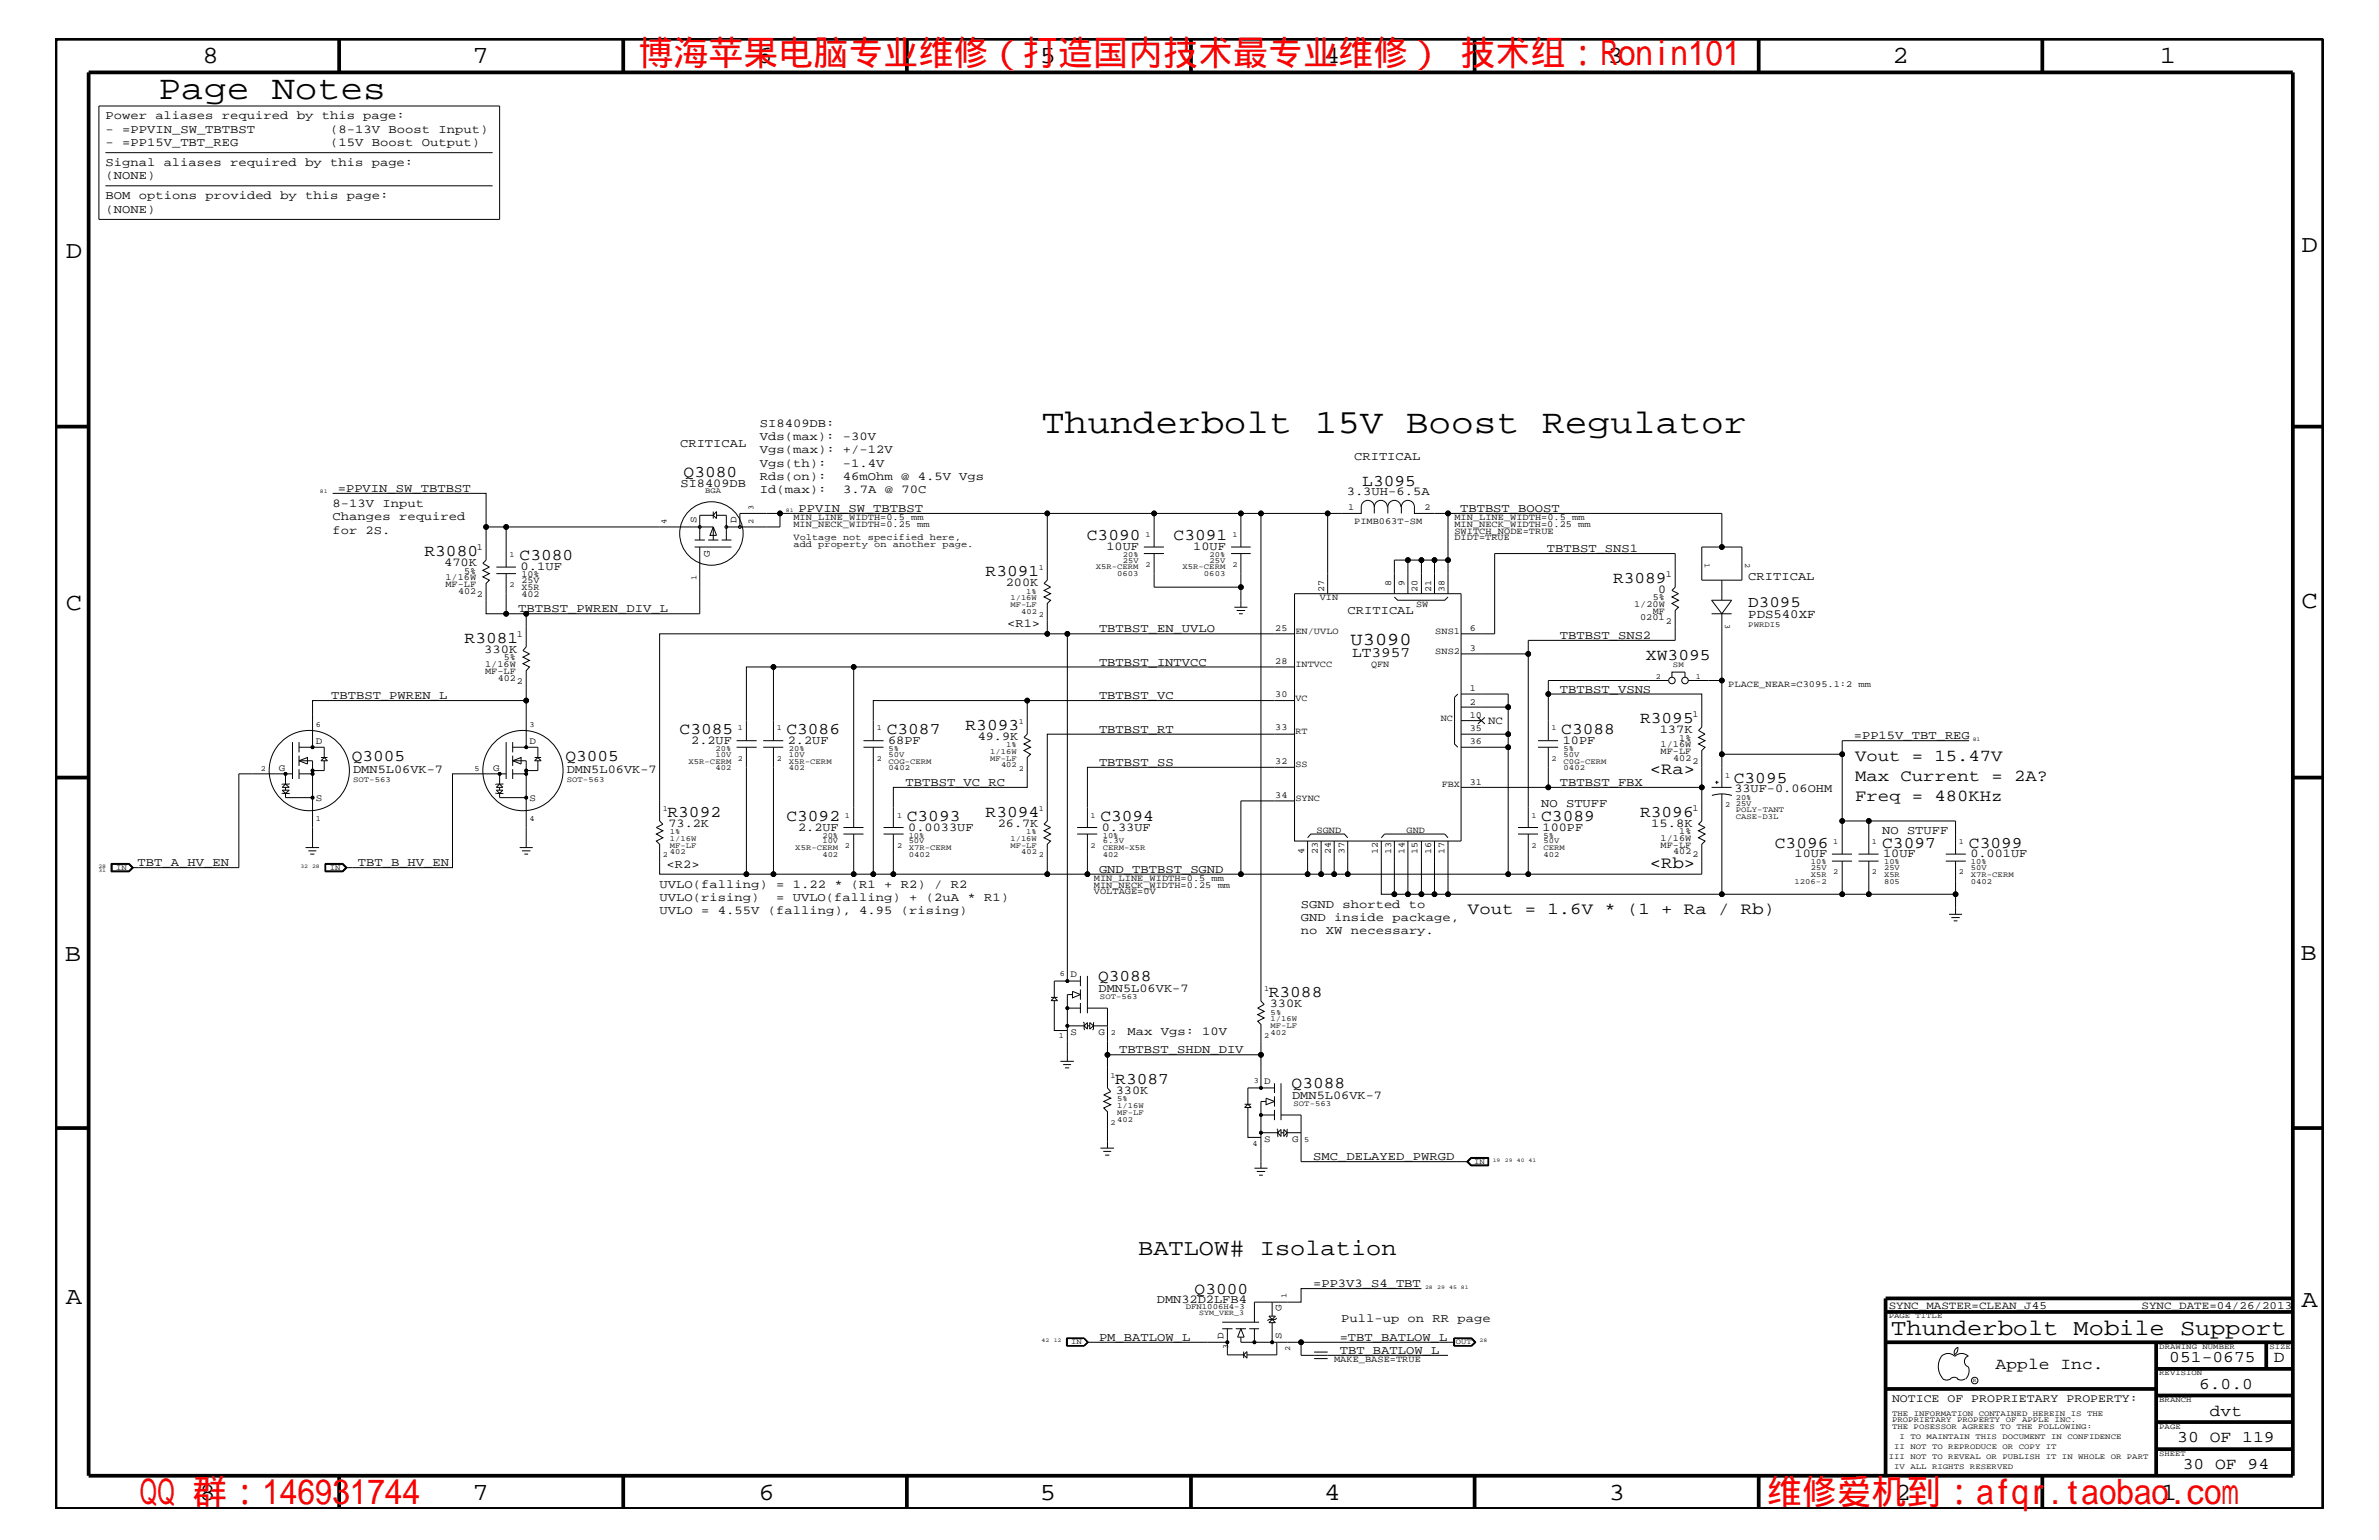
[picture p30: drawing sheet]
<svg xmlns="http://www.w3.org/2000/svg" width="432mm" height="279mm" viewBox="0 0 432 279" stroke-linecap="round" stroke-linejoin="round" font-family="sans-serif">
<defs><g id="words">
<g font-size="6.3" fill="#f00">
<text x="115.9" y="11.9">博海苹果电脑专业维修（打造国内技术最专业维修） 技术组：Ronin101</text>
<text x="25.4" y="272.9">QQ 群：146931744</text>
<text x="320.7" y="272.9">维修爱机到：afqr.taobao.com</text>
</g>
<g font-size="6.2">
<text x="28.8" y="18">Page Notes</text>
<text x="189.1" y="78.6">Thunderbolt 15V Boost Regulator</text>
</g>
<g font-size="4.5">
<text x="36.7" y="11.5">8</text>
<text x="85.8" y="11.5">7</text>
<text x="137.3" y="11.5">6</text>
<text x="188.7" y="11.5">5</text>
<text x="240.3" y="11.5">4</text>
<text x="291.8" y="11.5">3</text>
<text x="343.5" y="11.5">2</text>
<text x="392" y="11.5">1</text>
<text x="11.9" y="46.8">D</text>
<text x="417.7" y="45.7">D</text>
<text x="11.9" y="110.6">C</text>
<text x="417.7" y="110.3">C</text>
<text x="11.8" y="174.3">B</text>
<text x="417.6" y="174.2">B</text>
<text x="11.9" y="236.7">A</text>
<text x="417.7" y="237.1">A</text>
<text x="36.2" y="272.1">8</text>
<text x="85.8" y="272.1">7</text>
<text x="137.7" y="272.1">6</text>
<text x="188.7" y="272.1">5</text>
<text x="240.4" y="272.1">4</text>
<text x="292" y="272.1">3</text>
<text x="343.9" y="272.1">2</text>
<text x="392.2" y="272.1">1</text>
</g>
<g font-size="4.1">
<text x="206.6" y="227.7">BATLOW# Isolation</text>
<text x="343.3" y="242.3">Thunderbolt Mobile Support</text>
</g>
<text font-size="3.3" x="245.2" y="117">U3090</text>
<g font-size="3">
<text x="124.1" y="86.5">Q3080</text>
<text x="247.3" y="88.2">L3095</text>
<text x="77" y="101">R3080</text>
<text x="94.3" y="101.6">C3080</text>
<text x="197.3" y="98">C3090</text>
<text x="213" y="98">C3091</text>
<text x="178.9" y="104.6">R3091</text>
<text x="292.8" y="105.8">R3089</text>
<text x="84.3" y="116.7">R3081</text>
<text x="298.7" y="119.7">XW3095</text>
<text x="297.7" y="131.3">R3095</text>
<text x="123.4" y="133.2">C3085</text>
<text x="142.7" y="133.2">C3086</text>
<text x="161" y="133.2">C3087</text>
<text x="175.3" y="132.4">R3093</text>
<text x="283.4" y="133.2">C3088</text>
<text x="63.8" y="138">Q3005</text>
<text x="102.6" y="138">Q3005</text>
<text x="299.5" y="140.4">&lt;Ra&gt;</text>
<text x="314.7" y="142">C3095</text>
<text x="336.7" y="141.7">Max Current = 2A?</text>
<text x="336.7" y="138">Vout = 15.47V</text>
<text x="121.2" y="148.2">R3092</text>
<text x="142.7" y="149">C3092</text>
<text x="164.6" y="149">C3093</text>
<text x="178.9" y="148.2">R3094</text>
<text x="199.7" y="149">C3094</text>
<text x="279.7" y="149">C3089</text>
<text x="297.7" y="148.2">R3096</text>
<text x="336.7" y="145.3">Freq = 480KHz</text>
<text x="322.2" y="153.8">C3096</text>
<text x="341.6" y="153.8">C3097</text>
<text x="357.4" y="153.8">C3099</text>
<text x="299.5" y="157.4">&lt;Rb&gt;</text>
<text x="266.4" y="165.9">Vout = 1.6V * (1 + Ra / Rb)</text>
<text x="199.3" y="178">Q3088</text>
<text x="230.3" y="181">R3088</text>
<text x="202.4" y="196.7">R3087</text>
<text x="234.4" y="197.4">Q3088</text>
<text x="216.8" y="234.7">Q3000</text>
<text x="362.2" y="248.4">Apple Inc.</text>
<text x="393.7" y="247.1">051-0675</text>
<text x="399.2" y="252">6.0.0</text>
<text x="412.7" y="247.1">D</text>
<text x="401.1" y="256.8">dvt</text>
<text x="395.2" y="261.6">30 OF 119</text>
<text x="396.2" y="266.6">30 OF 94</text>
</g>
<text font-size="2.9" x="317.3" y="110.2">D3095</text>
<text font-size="2.6" x="245.4" y="119.2">LT3957</text>
<text font-size="2.3" x="317.3" y="112">PDS540XF</text>
<g font-size="2.2">
<text x="19.1" y="21.6">Power aliases required by this page:</text>
<text x="19.1" y="24.1">- =PPVIN_SW_TBTBST</text>
<text x="19.1" y="26.5">- =PP15V_TBT_REG</text>
<text x="59.9" y="26.5">(15V Boost Output)</text>
<text x="59.9" y="24.1">(8-13V Boost Input)</text>
<text x="19.1" y="32.5">(NONE)</text>
<text x="19.1" y="30.2">Signal aliases required by this page:</text>
<text x="19.1" y="38.6">(NONE)</text>
<text x="19.1" y="36.2">BOM options provided by this page:</text>
<text x="137.9" y="77.4">SI8409DB:</text>
<text x="123.4" y="81.1">CRITICAL</text>
<text x="137.9" y="79.9">Vds(max): -30V</text>
<text x="137.9" y="82.2">Vgs(max): +/-12V</text>
<text x="245.8" y="83.5">CRITICAL</text>
<text x="61.3" y="89.3">=PPVIN_SW_TBTBST</text>
<text x="123.5" y="88.3">SI8409DB</text>
<text x="137.9" y="84.7">Vgs(th):</text>
<text x="137.9" y="87.1">Rds(on):</text>
<text x="137.9" y="89.5">Id(max):</text>
<text x="153" y="84.7">-1.4V</text>
<text x="153" y="87.1">46mOhm @ 4.5V Vgs</text>
<text x="153" y="89.5">3.7A @ 70C</text>
<text x="244.4" y="89.9">3.3UH-6.5A</text>
<text x="60.4" y="92">8-13V Input</text>
<text x="60.4" y="94.3">Changes required</text>
<text x="144.9" y="92.9">PPVIN_SW_TBTBST</text>
<text x="265" y="92.9">TBTBST_BOOST</text>
<text x="60.4" y="96.8">for 2S.</text>
<text x="200.8" y="99.9">10UF</text>
<text x="216.6" y="99.9">10UF</text>
<text x="280.8" y="100.2">TBTBST_SNS1</text>
<text x="80.6" y="102.7">470K</text>
<text x="94.5" y="103.5">0.1UF</text>
<text x="182.5" y="106.4">200K</text>
<text x="301" y="107.6">0</text>
<text x="317.3" y="105.3">CRITICAL</text>
<text x="94.1" y="111.1">TBTBST_PWREN_DIV_L</text>
<text x="182.8" y="113.7">&lt;R1&gt;</text>
<text x="244.6" y="111.4">CRITICAL</text>
<text x="87.9" y="118.5">330K</text>
<text x="199.5" y="114.8">TBTBST_EN_UVLO</text>
<text x="283.1" y="115.9">TBTBST_SNS2</text>
<text x="199.5" y="120.8">TBTBST_INTVCC</text>
<text x="283.1" y="125.7">TBTBST_VSNS</text>
<text x="60.1" y="126.9">TBTBST_PWREN_L</text>
<text x="199.5" y="126.9">TBTBST_VC</text>
<text x="125.5" y="135">2.2UF</text>
<text x="143" y="135">2.2UF</text>
<text x="161.2" y="135">68PF</text>
<text x="177.5" y="134.2">49.9K</text>
<text x="199.5" y="133">TBTBST_RT</text>
<text x="283.6" y="135">10PF</text>
<text x="301.2" y="133">137K</text>
<text x="336.5" y="134.1">=PP15V_TBT_REG</text>
<text x="64.1" y="140.2">DMN5L06VK-7</text>
<text x="102.9" y="140.2">DMN5L06VK-7</text>
<text x="164.3" y="142.6">TBTBST_VC_RC</text>
<text x="199.5" y="139">TBTBST_SS</text>
<text x="283.1" y="142.6">TBTBST_FBX</text>
<text x="314.8" y="143.7">33UF-0.06OHM</text>
<text x="279.7" y="146.5">NO STUFF</text>
<text x="121.3" y="150.1">73.2K</text>
<text x="144.9" y="150.7">2.2UF</text>
<text x="164.8" y="150.7">0.0033UF</text>
<text x="181.1" y="150.1">26.7K</text>
<text x="200" y="150.7">0.33UF</text>
<text x="280" y="150.7">100PF</text>
<text x="299.7" y="150.1">15.8K</text>
<text x="325.7" y="155.6">10UF</text>
<text x="341.6" y="151.3">NO STUFF</text>
<text x="341.8" y="155.6">10UF</text>
<text x="357.6" y="155.6">0.001UF</text>
<text x="25" y="157.2">TBT_A_HV_EN</text>
<text x="64.9" y="157.2">TBT_B_HV_EN</text>
<text x="119.7" y="161.1">UVLO(falling) = 1.22 * (R1 + R2) / R2</text>
<text x="121" y="157.4">&lt;R2&gt;</text>
<text x="199.5" y="158.4">GND_TBTBST_SGND</text>
<text x="119.7" y="165.9">UVLO = 4.55V (falling), 4.95 (rising)</text>
<text x="119.7" y="163.5">UVLO(rising)</text>
<text x="140.9" y="163.5">= UVLO(falling) + (2uA * R1)</text>
<text x="236.1" y="167.1">GND inside package,</text>
<text x="236.1" y="164.7">SGND shorted to</text>
<text x="236.1" y="169.5">no XW necessary.</text>
<text x="199.4" y="179.9">DMN5L06VK-7</text>
<text x="230.5" y="182.7">330K</text>
<text x="203.1" y="191.1">TBTBST_SHDN_DIV</text>
<text x="204.6" y="187.7">Max Vgs: 10V</text>
<text x="202.5" y="198.5">330K</text>
<text x="234.5" y="199.3">DMN5L06VK-7</text>
<text x="238.3" y="210.5">SMC_DELAYED_PWRGD</text>
<text x="238.3" y="233.5">=PP3V3_S4_TBT</text>
<text x="210" y="236.3">DMN32D2LFB4</text>
<text x="243.4" y="239.9">Pull-up on RR page</text>
<text x="199.5" y="243.3">PM_BATLOW_L</text>
<text x="243.2" y="245.6">TBT_BATLOW_L</text>
<text x="243.2" y="243.3">=TBT_BATLOW_L</text>
</g>
<text font-size="2.1" x="343.4" y="254.4">NOTICE OF PROPRIETARY PROPERTY:</text>
<g font-size="2">
<text x="270.1" y="131.3">NC</text>
<text x="342.8" y="237.4">SYNC_MASTER=CLEAN_J45</text>
<text x="388.7" y="237.4">SYNC_DATE=04/26/2013</text>
</g>
<g font-size="1.8">
<text x="126.4" y="94.9" transform="rotate(-90 126.4 94.9)">S</text>
<text x="133.7" y="94.9" transform="rotate(-90 133.7 94.9)">D</text>
<text x="128.9" y="101" transform="rotate(-90 128.9 101)">G</text>
<text x="57.3" y="135">D</text>
<text x="96.1" y="135">D</text>
<text x="50.6" y="139.8">G</text>
<text x="89.5" y="139.8">G</text>
<text x="57.3" y="145.3">S</text>
<text x="96.1" y="145.3">S</text>
<text x="194.3" y="177.3">D</text>
<text x="194.3" y="187.8">S</text>
<text x="199.4" y="187.8">G</text>
<text x="229.4" y="196.7">D</text>
<text x="229.4" y="207.2">S</text>
<text x="234.5" y="207.2">G</text>
<text x="232.6" y="237.8" transform="rotate(-90 232.6 237.8)">G</text>
<text x="222.1" y="242.9" transform="rotate(-90 222.1 242.9)">D</text>
<text x="232.6" y="242.9" transform="rotate(-90 232.6 242.9)">S</text>
</g>
<g font-size="1.7">
<text x="144" y="95.6">MIN_NECK_WIDTH=0.25 mm</text>
<text x="144" y="94.3">MIN_LINE_WIDTH=0.5 mm</text>
<text x="244.7" y="92.6">1</text>
<text x="245.8" y="95.1">PIMB063T-SM</text>
<text x="258.6" y="92.6">2</text>
<text x="264" y="95.6">MIN_NECK_WIDTH=0.25 mm</text>
<text x="264" y="94.3">MIN_LINE_WIDTH=0.5 mm</text>
<text x="86.5" y="99.9">1</text>
<text x="144" y="99.3">add property on another page.</text>
<text x="144" y="98">Voltage not specified here,</text>
<text x="264" y="96.8">SWITCH_NODE=TRUE</text>
<text x="264" y="98">DIDT=TRUE</text>
<text x="80.9" y="106.5">MF-LF</text>
<text x="80.9" y="105.3">1/16W</text>
<text x="83.1" y="107.7">402</text>
<text x="84.2" y="104.1">5%</text>
<text x="94.7" y="107">X5R</text>
<text x="94.7" y="105.8">25V</text>
<text x="94.7" y="104.7">10%</text>
<text x="240.4" y="107.4" transform="rotate(-90 240.4 107.4)">27</text>
<text x="252.5" y="106.3" transform="rotate(-90 252.5 106.3)">8</text>
<text x="254.9" y="106.3" transform="rotate(-90 254.9 106.3)">9</text>
<text x="257.3" y="107.4" transform="rotate(-90 257.3 107.4)">20</text>
<text x="259.8" y="107.4" transform="rotate(-90 259.8 107.4)">21</text>
<text x="262.2" y="107.4" transform="rotate(-90 262.2 107.4)">38</text>
<text x="302.3" y="104.7">1</text>
<text x="86.5" y="108.3">2</text>
<text x="94.7" y="108.2">402</text>
<text x="239.6" y="108.9">VIN</text>
<text x="257" y="110.2">SW</text>
<text x="296.6" y="110.2">1/20W</text>
<text x="297.7" y="112.6">0201</text>
<text x="300" y="111.4">MF</text>
<text x="300" y="108.9">5%</text>
<text x="302.3" y="113.1">2</text>
<text x="91.4" y="119.8">5%</text>
<text x="93.8" y="115.6">1</text>
<text x="231.5" y="114.4">25</text>
<text x="235.1" y="115">EN/UVLO</text>
<text x="260.5" y="115">SNS1</text>
<text x="260.5" y="118.6">SNS2</text>
<text x="266.8" y="114.5">6</text>
<text x="266.8" y="118.1">3</text>
<text x="88.1" y="121">1/16W</text>
<text x="88.1" y="122.3">MF-LF</text>
<text x="90.3" y="123.5">402</text>
<text x="93.8" y="124.1">2</text>
<text x="231.5" y="120.4">28</text>
<text x="235.1" y="121">INTVCC</text>
<text x="248.9" y="121">QFN</text>
<text x="266.8" y="125.4">1</text>
<text x="313.7" y="124.7">PLACE_NEAR=C3095.1:2 mm</text>
<text x="231.5" y="126.5">30</text>
<text x="235.1" y="127.1">VC</text>
<text x="261.5" y="130.8">NC</text>
<text x="266.8" y="127.9">2</text>
<text x="266.8" y="130.2">10</text>
<text x="307.2" y="130.2">1</text>
<text x="231.5" y="132.5">33</text>
<text x="235.1" y="133.2">RT</text>
<text x="266.8" y="132.7">35</text>
<text x="266.8" y="135.1">36</text>
<text x="301.4" y="135.6">1/16W</text>
<text x="301.4" y="136.8">MF-LF</text>
<text x="304.8" y="134.4">1%</text>
<text x="231.5" y="138.6">32</text>
<text x="235.1" y="139.2">SS</text>
<text x="261.7" y="142.9">FBX</text>
<text x="266.8" y="142.4">31</text>
<text x="303.7" y="138">402</text>
<text x="307.2" y="138.6">2</text>
<text x="231.5" y="144.7">34</text>
<text x="235.1" y="145.3">SYNC</text>
<text x="307.2" y="147.1">1</text>
<text x="236.7" y="155" transform="rotate(-90 236.7 155)">4</text>
<text x="239" y="151.1">SGND</text>
<text x="239.2" y="155" transform="rotate(-90 239.2 155)">23</text>
<text x="241.6" y="155" transform="rotate(-90 241.6 155)">24</text>
<text x="244" y="155" transform="rotate(-90 244 155)">37</text>
<text x="250.1" y="155" transform="rotate(-90 250.1 155)">12</text>
<text x="252.5" y="155" transform="rotate(-90 252.5 155)">13</text>
<text x="254.9" y="155" transform="rotate(-90 254.9 155)">14</text>
<text x="255.3" y="151.1">GND</text>
<text x="257.3" y="155" transform="rotate(-90 257.3 155)">15</text>
<text x="259.8" y="155" transform="rotate(-90 259.8 155)">16</text>
<text x="262.2" y="155" transform="rotate(-90 262.2 155)">17</text>
<text x="301.4" y="152.6">1/16W</text>
<text x="301.4" y="153.8">MF-LF</text>
<text x="303.7" y="155">402</text>
<text x="304.8" y="151.3">1%</text>
<text x="307.2" y="155.6">2</text>
<text x="198.5" y="161.1">MIN_NECK_WIDTH=0.25 mm</text>
<text x="198.5" y="159.9">MIN_LINE_WIDTH=0.5 mm</text>
<text x="198.5" y="162.2">VOLTAGE=0V</text>
<text x="242.1" y="247.1">MAKE_BASE=TRUE</text>
</g>
<g font-size="1.4">
<text x="128" y="89.5">BGA</text>
<text x="121" y="95" transform="rotate(-90 121 95)">4</text>
<text x="136.7" y="95" transform="rotate(-90 136.7 95)">2</text>
<text x="136.7" y="92.6" transform="rotate(-90 136.7 92.6)">3</text>
<text x="92.5" y="101">1</text>
<text x="203.8" y="101">20%</text>
<text x="207.9" y="97.4">1</text>
<text x="219.5" y="101">20%</text>
<text x="223.7" y="97.4">1</text>
<text x="92.5" y="106.5">2</text>
<text x="126.4" y="105.3" transform="rotate(-90 126.4 105.3)">1</text>
<text x="186.3" y="107.7">1%</text>
<text x="188.6" y="103.5">1</text>
<text x="198.9" y="103.3">X5R-CERM</text>
<text x="202.8" y="104.6">0603</text>
<text x="203.8" y="102.1">25V</text>
<text x="207.9" y="102.9">2</text>
<text x="214.6" y="103.3">X5R-CERM</text>
<text x="218.5" y="104.6">0603</text>
<text x="219.5" y="102.1">25V</text>
<text x="223.7" y="102.9">2</text>
<text x="309.5" y="102.2" transform="rotate(90 309.5 102.2)">1</text>
<text x="316.7" y="102.2" transform="rotate(90 316.7 102.2)">2</text>
<text x="183.4" y="110.2">MF-LF</text>
<text x="183.4" y="108.9">1/16W</text>
<text x="185.3" y="111.4">402</text>
<text x="188.6" y="112">2</text>
<text x="313.1" y="113.1" transform="rotate(90 313.1 113.1)">3</text>
<text x="317.3" y="113.7">PWRDI5</text>
<text x="300.5" y="123.1">2</text>
<text x="303.7" y="121">SM</text>
<text x="307.8" y="123.1">1</text>
<text x="57.3" y="131.9">6</text>
<text x="96.1" y="131.9">3</text>
<text x="184.9" y="131.3">1</text>
<text x="129.9" y="136.2">20%</text>
<text x="129.9" y="137.3">10V</text>
<text x="133.9" y="132.5">1</text>
<text x="141" y="132.5">1</text>
<text x="143.2" y="137.3">10V</text>
<text x="143.2" y="136.2">20%</text>
<text x="159.2" y="132.5">1</text>
<text x="161.3" y="137.3">50V</text>
<text x="161.3" y="136.2">5%</text>
<text x="179.7" y="136.8">1/16W</text>
<text x="182.6" y="135.6">1%</text>
<text x="281.6" y="132.5">1</text>
<text x="283.8" y="137.3">50V</text>
<text x="283.8" y="136.2">5%</text>
<text x="47.3" y="139.8">2</text>
<text x="64.1" y="141.9">SOT-563</text>
<text x="86.1" y="139.8">5</text>
<text x="102.9" y="141.9">SOT-563</text>
<text x="125" y="138.5">X5R-CERM</text>
<text x="129.9" y="139.7">402</text>
<text x="133.9" y="138">2</text>
<text x="141" y="138">2</text>
<text x="143.2" y="138.5">X5R-CERM</text>
<text x="143.2" y="139.7">402</text>
<text x="159.2" y="138">2</text>
<text x="161.3" y="139.7">0402</text>
<text x="161.3" y="138.5">COG-CERM</text>
<text x="179.7" y="138">MF-LF</text>
<text x="181.7" y="139.2">402</text>
<text x="184.9" y="139.8">2</text>
<text x="281.6" y="138">2</text>
<text x="283.8" y="139.7">0402</text>
<text x="283.8" y="138.5">C0G-CERM</text>
<text x="313.1" y="141.1">1</text>
<text x="57.3" y="149">1</text>
<text x="96.1" y="149">4</text>
<text x="120.3" y="147.1">1</text>
<text x="153.3" y="148.4">1</text>
<text x="162.8" y="148.4">1</text>
<text x="188.6" y="147.1">1</text>
<text x="198" y="148.4">1</text>
<text x="278" y="148.4">1</text>
<text x="313.1" y="146.5">2</text>
<text x="315" y="148.5">CASE-D3L</text>
<text x="315" y="145.1">20%</text>
<text x="315" y="147.3">POLY-TANT</text>
<text x="315" y="146.2">25V</text>
<text x="120.3" y="155.6">2</text>
<text x="121.6" y="155">402</text>
<text x="121.6" y="151.3">1%</text>
<text x="121.6" y="153.8">MF-LF</text>
<text x="121.6" y="152.6">1/16W</text>
<text x="144.4" y="154.3">X5R-CERM</text>
<text x="149.3" y="152">20%</text>
<text x="149.3" y="153">10V</text>
<text x="149.3" y="155.5">402</text>
<text x="153.3" y="153.8">2</text>
<text x="162.8" y="153.8">2</text>
<text x="164.9" y="155.5">0402</text>
<text x="164.9" y="154.3">X7R-CERM</text>
<text x="164.9" y="152">10%</text>
<text x="164.9" y="153">50V</text>
<text x="183.4" y="152.6">1/16W</text>
<text x="183.4" y="153.8">MF-LF</text>
<text x="185.3" y="155">402</text>
<text x="186.3" y="151.3">1%</text>
<text x="188.6" y="155.6">2</text>
<text x="198" y="153.8">2</text>
<text x="200.2" y="153">6.3V</text>
<text x="200.2" y="154.3">CERM-X5R</text>
<text x="200.2" y="152">10%</text>
<text x="200.2" y="155.5">402</text>
<text x="278" y="153.8">2</text>
<text x="280.2" y="154.3">CERM</text>
<text x="280.2" y="153">50V</text>
<text x="280.2" y="155.5">402</text>
<text x="280.2" y="152">5%</text>
<text x="332.7" y="153.2">1</text>
<text x="339.8" y="153.2">1</text>
<text x="355.5" y="153.2">1</text>
<text x="21.1" y="157.8">IN</text>
<text x="59.9" y="157.8">IN</text>
<text x="325.7" y="160.3">1206-2</text>
<text x="328.7" y="159.1">X5R</text>
<text x="328.7" y="156.8">10%</text>
<text x="328.7" y="157.9">25V</text>
<text x="332.7" y="158.6">2</text>
<text x="339.8" y="158.6">2</text>
<text x="342" y="157.9">25V</text>
<text x="342" y="159.1">X5R</text>
<text x="342" y="156.8">10%</text>
<text x="342" y="160.3">805</text>
<text x="355.5" y="158.6">2</text>
<text x="357.7" y="159.1">X7R-CERM</text>
<text x="357.7" y="156.8">10%</text>
<text x="357.7" y="157.9">50V</text>
<text x="357.7" y="160.3">0402</text>
<text x="192.4" y="177.2">6</text>
<text x="229.4" y="179.9">1</text>
<text x="199.6" y="181.3">SOT-563</text>
<text x="230.6" y="185.3">1/16W</text>
<text x="230.6" y="184.1">5%</text>
<text x="192.2" y="188.4">1</text>
<text x="201.6" y="187.7">2</text>
<text x="229.4" y="188.3">2</text>
<text x="230.6" y="186.5">MF-LF</text>
<text x="230.6" y="187.7">402</text>
<text x="201.6" y="195.6">1</text>
<text x="227.6" y="196.5">3</text>
<text x="202.8" y="203.5">402</text>
<text x="202.8" y="199.8">5%</text>
<text x="202.8" y="201">1/16W</text>
<text x="202.8" y="202.3">MF-LF</text>
<text x="234.8" y="200.7">SOT-563</text>
<text x="201.6" y="204.1">2</text>
<text x="227.3" y="207.9">4</text>
<text x="236.7" y="207.1">5</text>
<text x="267.5" y="211.1">IN</text>
<text x="215.2" y="237.4">DFN1006H4-3</text>
<text x="217.7" y="238.6">SYM_VER_3</text>
<text x="233.5" y="235.6" transform="rotate(-90 233.5 235.6)">1</text>
<text x="342.8" y="239.2">PAGE TITLE</text>
<text x="194.4" y="243.9">IN</text>
<text x="222.9" y="244.8" transform="rotate(-90 222.9 244.8)">3</text>
<text x="234.2" y="245.1" transform="rotate(-90 234.2 245.1)">2</text>
<text x="264.2" y="243.9">OUT</text>
<text x="391.9" y="244.7">DRAWING NUMBER</text>
<text x="411.9" y="244.7">SIZE</text>
<text x="391.9" y="249.5">REVISION</text>
<text x="343.4" y="256.8">THE INFORMATION CONTAINED HEREIN IS THE</text>
<text x="391.9" y="254.4">BRANCH</text>
<text x="343.4" y="258">PROPRIETARY PROPERTY OF APPLE INC.</text>
<text x="343.4" y="259.3">THE POSESSOR AGREES TO THE FOLLOWING:</text>
<text x="343.8" y="262.9">II NOT TO REPRODUCE OR COPY IT</text>
<text x="344.8" y="261.1">I TO MAINTAIN THIS DOCUMENT IN CONFIDENCE</text>
<text x="391.9" y="259.3">PAGE</text>
<text x="342.8" y="264.7">III NOT TO REVEAL OR PUBLISH IT IN WHOLE OR PART</text>
<text x="343.8" y="266.6">IV ALL RIGHTS RESERVED</text>
<text x="391.9" y="264.1">SHEET</text>
</g>
<g font-size="1">
<text x="58.1" y="89.5">81</text>
<text x="142.7" y="92.9">81</text>
<text x="358.1" y="134.4">81</text>
<text x="17.9" y="157.4">28</text>
<text x="17.9" y="158.3">31</text>
<text x="54.5" y="157.4">32 28</text>
<text x="270.9" y="210.8">19</text>
<text x="273.1" y="210.8">29</text>
<text x="275.3" y="210.8">40 41</text>
<text x="258.7" y="233.8">28</text>
<text x="260.9" y="233.8">29</text>
<text x="263.1" y="233.8">45 81</text>
<text x="189.1" y="243.5">42</text>
<text x="191.3" y="243.5">12</text>
<text x="268.6" y="243.5">28</text>
<text x="358.1" y="250.7">R</text>
</g>
</g></defs>
<g fill="none" stroke="#000" stroke-width=".18">
<path d="M18 19.2h72.7v20.6h-72.7zM19.1 27.7h70.3M19.1 33.7h70.3M60.4 89.5h27.8v6.1h3.7M88.2 95.6v6l-.6 .6 1.2 .7-1.2 .6 1.2 .6-1.2 .6 1.2 .6-.6 .6v5.5h3.7M126.1 98h1.8M126.1 99.2h6.7M127 99.2v12.2h-31.5v6l-.6 .6 1.2 .6-1.2 .6 1.2 .6-1.2 .6 1.2 .6-.6 .7v5.4h-38.8v8.5M128.5 98h1.9M129.5 95.6l.6 1.5h-1.2zM129.5 95.6h-37.6v7.3M129.5 92.8v1.3"/>
<path d="M129.5 95.6v2.4M129.5 93.5h-2.5v4.5M130.1 92.8v1.3l-.6-.6zM130.1 93.5h1.7v4.5M131 98h1.8M131.8 95.6h9.8v-2.4h-7.3v2.4M141.6 93.2h67.9M190.1 93.2v12.1l-.6 .6 1.2 .6-1.2 .6 1.2 .6-1.2 .6 1.2 .6-.6 .6v5.5h-70.4v33.9l.6 .6-1.2 .6 1.2 .6-1.2 .6 1.2 .7-1.2 .6 .6 .6v5.4h15.8v-23M207.6 99.2h3.7M223.4 99.2h3.6M225.2 93.2h-15.7v6M228.9 93.2h-3.7v6"/>
<path d="M228.9 93.2v88.4l.6 .6-1.2 .7 1.2 .6-1.2 .6 1.2 .6-1.2 .6 .6 .6v5.5h-27.9M241 93.2v14.5M249.4 92a1.19 1.19 0 0 0-1.1-1.2 1.19 1.19 0 0 0-1.2 1.2v1.2h-18.2M249.4 92v1.2M249.4 92a1.19 1.19 0 0 1 1.2-1.2 1.19 1.19 0 0 1 1.2 1.2M254.3 92a1.19 1.19 0 0 0-1.2-1.2 1.19 1.19 0 0 0-1.2 1.2v1.2M254.4 93.2v-1.2a1.19 1.19 0 0 1 1.1-1.2 1.19 1.19 0 0 1 1.2 1.2v1.2h6.1v8.4M262.8 93.2h49.7v6M308.9 99.2h7.3v6.1h-7.3zM90.1 104.1h3.5M90.1 102.9h3.5M91.9 104.1v7.3h3.6"/>
<path d="M190.1 115h44.9M193.7 115v63M207.6 100.4h3.7M209.5 100.4v6.1h15.7M223.4 100.4h3.6M224 110.2h2.4M224.5 110.8h1.5M224.9 111.4h.7M225.2 100.4v9.8M235 107.7h30.2v44.9h-30.2zM253.1 108.3l.6 .6h8.5l.6-.6M253.1 107.7v-6.1h2.4v6.1"/>
<path d="M255.5 101.6h2.5v6.1M258 101.6h2.4v6.1M260.4 101.6h2.4M262.8 101.6v6.1M265.2 115h6.1v-14.6h32.8v6.1l-.6 .6 1.1 .6-1.1 .6 1.1 .6-1.1 .6 1.1 .7-.5 .6v5.4h-26.7v33.9M265.2 118.6h12.2M310.7 111.4h3.6M310.7 108.9h3.6l-1.8 2.5zM312.5 105.3v3.6M312.5 111.4v12.1M53.1 134.6v6.7M54.3 138l1.5-.6v1.2z"/>
<path d="M54.3 135.6h4.5v1.8M54.3 138h2.4v15.8M54.3 134.6v1.9M54.3 137.1v1.9M54.3 139.6v1.7M58.3 137.4h1.1M58.3 138l.5-.6 .6 .6zM58.8 138v1.8h-2.1M91.9 134.6v6.7M93.1 138l1.5-.6v1.2zM93.1 138h2.4v15.8M93.1 135.6h4.5v1.8"/>
<path d="M93.1 134.6v1.9M93.1 137.1v1.9M93.1 139.6v1.7M95.5 127.1v8.5M97 137.4h1.2M97 138l.6-.6 .6 .6zM97.6 138v1.8h-2.1M133.7 134.4h3.6M133.7 135.6h3.6M138.5 134.4h3.7M138.5 135.6h3.7M140.4 121h-4.9v13.4"/>
<path d="M140.4 135.6v23h14.5v-7.3M154.9 121h-14.5v13.4M156.7 134.4h3.7M156.7 135.6h3.7M158.5 135.6v23M186.4 127.1v6.1l-.5 .6 1.1 .6-1.1 .6 1.1 .6-1.1 .6 1.1 .6-.6 .6v5.5h-24.3v7.2M235 133.2h-44.9v15.7l-.6 .6 1.2 .6-1.2 .6 1.2 .6-1.2 .7 1.2 .6-.6 .6v5.4h-28M235 121h-80.1v29.1M235 139.2h-37.6v10.9M235 127.1h-76.5v7.3M264.6 125.9l-.6 .6v8.5l.6 .6M265.2 135.6h8.5"/>
<path d="M265.2 133.2h8.5M265.2 130.7h3.6M265.2 128.3h8.5M265.2 125.9h8.5v9.7M268.2 130.2l1.3 1.1M269.5 130.2l-1.3 1.1M279.2 134.4h3.6M279.2 135.6h3.6M281 135.6v7.3h27.9M281 125.9v8.5M302.8 123.5h-21.8v2.4h27.9v6l-.6 .6 1.2 .7-1.2 .6 1.2 .6-1.2 .6 1.2 .6-.6 .6v12.7l-.6 .6 1.2 .6-1.2 .6 1.2 .6-1.2 .7 1.2 .6-.6 .6v5.4h-35.2v-23M303.5 122.9v-1h2.3v1"/>
<path d="M306.4 123.5h6.1v13.3M334.4 136.8h-21.9v6.1M357.4 134.4h-23v14.5M20.2 156.7h3.3l.7 .7-.7 .8h-3.3zM20.2 156.7h3.3l.6 .7-.6 .7h-3.3zM20.3 156.7v1.4M20.3 156.8h3.1l.6 .6M23.4 156.7l.6 .7-.6 .7M24 157.4l-.6 .6h-3.1M51.1 143.9l1.5 .1M51.2 143.4h1.3l-.7 .6zM51.8 140.4v1.9l.7 .6h-1.3l.6-.6"/>
<path d="M51.8 142.9v.5M51.8 144v.7h4.9M52.6 142.2l-1.5 .1M53.1 140.4h-9.7v17h-19.4M54.3 140.4h2.4M55.5 153.8h2.4M56 154.4h1.4M56.3 155h.8M59 156.7h3.2l.8 .7-.8 .8h-3.2zM59 156.7h3.2l.7 .7-.7 .7h-3.2M59.1 156.7v1.4M59.1 156.8h3l.6 .6"/>
<path d="M62.1 156.7l.7 .7-.7 .7M62.7 157.4l-.6 .6h-3M89.9 143.9l1.5 .1M90.1 143.4h1.2l-.6 .6zM90.7 144v.7h4.8M90.7 142.9v.5M90.7 140.4v1.9l.6 .6h-1.2l.6-.6M91.4 142.2l-1.5 .1M91.9 140.4h-9.8v17h-19.4M93.1 140.4h2.4M94.3 153.8h2.4M94.7 154.4h1.6"/>
<path d="M95.2 155h.6M135.5 158.6h4.9M153.1 150.1h3.6M153.1 151.3h3.6M154.9 158.6h7.2M160.4 151.3h3.6M160.4 150.1h3.6M162.1 151.3v7.3M190.1 158.6h47.2M195.5 151.3h3.6M195.5 150.1h3.6M197.4 151.3v7.3"/>
<path d="M235 145.3h-9.8v13.3M237.3 152l.6-.7h6.1l.6 .7M237.3 152.6v6h2.5M239.8 152.6v6h2.4M242.2 152.6v6h2.4M244.6 152.6v6h29.1M250.7 152.6v9.6h2.4M250.7 152l.6-.7h10.9l.6 .7M253.1 152.6v9.6h2.4M255.5 152.6v9.6h2.5M258 152.6v9.6h2.4M260.4 152.6v9.6h2.4"/>
<path d="M265.2 142.9h15.8M275.5 151.3h3.7M275.5 150.1h3.7M277.4 151.3v7.3M310.7 142.9h3.6M310.7 144.3a5.8 5.8 0 0 1 3.6 0M311.3 141.9h.6M311.6 141.7v.6M312.5 144v18.2h-49.7v-9.6M332.5 156.2h3.6M332.5 155h3.6M334.4 156.2v6h4.8"/>
<path d="M337.3 156.2h3.7M337.3 155h3.7M339.2 148.9h15.7v6.1M339.2 148.9h-4.8v6.1M339.2 148.9v6.1M339.2 156.2v6M353.2 156.2h3.6M353.2 155h3.6M354.9 156.2v9.7M194.7 179.9l1.4 .5-1.4 .6zM196.1 177.1v1.8M196.1 179.5v1.9"/>
<path d="M196.1 178h-4.7v3M197.4 177.1v6.7M312.5 162.2h21.9M339.2 162.2h15.7M353.8 165.9h2.3M354.2 166.5h1.5M354.6 167.1h.7M190.8 181h1.2M191.4 181l.6 .5h-1.2zM191.4 181.5v5.5h2.3M192.5 192.6h2.4M193 193.1h1.4"/>
<path d="M193.3 193.7h.8M193.7 182.9h2.4M193.7 186.1h3.1M194.7 180.4h-1v12.2M196.1 182v1.8M196.6 185.4l.2 .1 .1 1.4M196.8 186.1l.6-.6v1.2zM197.4 186.1h.4M197.4 182.9h3.6v14.5l.6 .7-1.3 .6 1.3 .5-1.3 .6 1.3 .6-1.3 .6 .7 .7v6.6M198.5 186.1l-.7-.6v1.2l.7-.6h2.5M198.6 185.4l-.1 1.3-.2 .2M228.9 191.4v6"/>
<path d="M229.8 199.2l1.5 .6-1.5 .6zM229.8 199.8h-.9v12.1M231.3 196.5v1.8M231.3 198.9v1.9M231.3 197.4h-4.8v2.9M232.5 196.5v6.7M199.7 208.3h2.5M200.2 208.9h1.5M200.6 209.6h.7M225.9 200.3h1.2M226.5 200.3l.6 .6h-1.2zM226.5 200.9v5.5h2.4"/>
<path d="M227.7 211.9h2.4M228.1 212.5h1.5M228.5 213.2h.7M228.9 202.3h2.4M228.9 205.5h3M231.3 201.4v1.8M231.7 204.8l.2 .1 .1 1.4M231.9 205.5l.6-.6v1.3zM232.5 205.5h.5M232.5 202.3h3.6v8.5h30.4M233.7 204.8l-.1 1.4-.2 .1M236.1 205.5h-2.5l-.6 .7v-1.3l.6 .6"/>
<path d="M266.2 210.8l.8-.8h3.2v1.5h-3.2zM267.1 210.1l-.7 .7 .7 .6M270.1 210.1v1.3M270.1 210.2h-3l-.6 .6 .6 .6h3M270.2 210.1h-3.2l-.7 .7 .7 .6h3.2M221.8 239.9h6.7M230.3 238.8h1.2l-1.2 1.2h1.2zM230.9 236.2v2.6M230.9 240v3.5M231.7 239.1l-.2 .3h-1.2l-.2 .2M258 233.8h-21.9v2.4h-8.4v3.7M193.6 244.1h3.2"/>
<path d="M193.6 242.8v1.4M193.6 242.8h3.2l.6 .7M196.8 242.8l.7 .7M196.8 242.8h-3.2v1.4h3.2M196.8 242.8l.7 .7-.7 .7M197.4 243.5h25.4M197.4 243.5l-.6 .6M197.5 243.5l-.7-.7h-3.1v1.3M197.5 243.5l-.7 .6M197.5 243.5l-.7 .7M221.8 241.1h1.9M222.8 241.1v4.7h2.9"/>
<path d="M224.3 241.1h1.9M225.2 242.6v.9h38.8M225.2 241.1l.6 1.5h-1.2zM225.7 245.2v1.2M226.3 245.2v1.2l-.6-.6zM226.8 241.1h1.7M227.7 241.1v2.4M231.7 243.5v2.3h-5.4M236.1 243.5v2.4h26.7M238.5 246.5h2.5M238.5 245.3h2.5M263.9 242.8v1.4"/>
<path d="M267.1 242.8l.6 .7-.6 .6M267.1 242.8l.5 .7-.5 .6M267.1 242.8h-3.1v1.3h3.1M267.1 242.8h-3.3v1.4h3.3M267.1 242.8l.8 .7-.8 .7M267.1 242.8l.7 .7-.7 .7M352.4 246.1a1.69 1.69 0 0 1 2.4 0M352.4 246a3.3 3.3 0 0 0 .3 4.1M352.6 250.2l.7 .2 .7-.2M354 250.2l.7-.3 .7 .3M354.8 246.1a1.69 1.69 0 0 1 2.5 0M355.3 250.2l.7 .2 .7-.2"/>
<path d="M355.3 244.4l.1 .3a1.18 1.18 0 0 1-.6 1M355.4 244.4a.99 .99 0 0 0-.6 1.4M357.2 246a1.04 1.04 0 0 0-.6 1 1.04 1.04 0 0 0 .6 1M357.3 248l.1 .7a2.11 2.11 0 0 1-.6 1.5"/>
<circle cx="88.2" cy="95.6" r=".42"/>
<circle cx="91.9" cy="95.6" r=".42"/>
<circle cx="127" cy="95.6" r=".25"/>
<circle cx="129.1" cy="96.8" r="5.8"/>
<circle cx="131.8" cy="95.6" r=".25"/>
<circle cx="134.3" cy="95.6" r=".25"/>
<circle cx="141.6" cy="93.2" r=".42"/>
<circle cx="190.1" cy="93.2" r=".42"/>
<circle cx="209.5" cy="93.2" r=".42"/>
<circle cx="225.2" cy="93.2" r=".42"/>
<circle cx="228.9" cy="93.2" r=".42"/>
<circle cx="241" cy="93.2" r=".42"/>
<circle cx="262.8" cy="93.2" r=".42"/>
<circle cx="312.5" cy="99.2" r=".42"/>
<circle cx="91.9" cy="111.4" r=".42"/>
<circle cx="95.5" cy="111.4" r=".42"/>
<circle cx="190.1" cy="115" r=".42"/>
<circle cx="193.7" cy="115" r=".42"/>
<circle cx="225.2" cy="106.5" r=".42"/>
<circle cx="255.5" cy="101.6" r=".42"/>
<circle cx="258" cy="101.6" r=".42"/>
<circle cx="260.4" cy="101.6" r=".42"/>
<circle cx="262.8" cy="101.6" r=".42"/>
<circle cx="277.4" cy="118.6" r=".42"/>
<circle cx="56.1" cy="139.8" r="7.3"/>
<circle cx="56.7" cy="135.6" r=".25"/>
<circle cx="56.7" cy="139.8" r=".25"/>
<circle cx="94.9" cy="139.8" r="7.3"/>
<circle cx="95.5" cy="127.1" r=".42"/>
<circle cx="95.5" cy="139.8" r=".25"/>
<circle cx="95.5" cy="135.6" r=".25"/>
<circle cx="140.4" cy="121" r=".42"/>
<circle cx="154.9" cy="121" r=".42"/>
<circle cx="186.4" cy="127.1" r=".42"/>
<circle cx="273.7" cy="128.3" r=".42"/>
<circle cx="273.7" cy="135.6" r=".42"/>
<circle cx="273.7" cy="133.2" r=".42"/>
<circle cx="281" cy="125.9" r=".42"/>
<circle cx="303.5" cy="123.5" r=".59"/>
<circle cx="305.8" cy="123.5" r=".59"/>
<circle cx="312.5" cy="123.5" r=".42"/>
<circle cx="312.5" cy="136.8" r=".42"/>
<circle cx="334.4" cy="136.8" r=".42"/>
<circle cx="51.8" cy="140.4" r=".25"/>
<circle cx="56.7" cy="144.7" r=".25"/>
<circle cx="56.7" cy="140.4" r=".25"/>
<circle cx="90.7" cy="140.4" r=".25"/>
<circle cx="95.5" cy="144.7" r=".25"/>
<circle cx="95.5" cy="140.4" r=".25"/>
<circle cx="135.5" cy="158.6" r=".42"/>
<circle cx="140.4" cy="158.6" r=".42"/>
<circle cx="154.9" cy="158.6" r=".42"/>
<circle cx="158.5" cy="158.6" r=".42"/>
<circle cx="162.1" cy="158.6" r=".42"/>
<circle cx="190.1" cy="158.6" r=".42"/>
<circle cx="197.4" cy="158.6" r=".42"/>
<circle cx="225.2" cy="158.6" r=".42"/>
<circle cx="237.3" cy="158.6" r=".42"/>
<circle cx="239.8" cy="158.6" r=".42"/>
<circle cx="242.2" cy="158.6" r=".42"/>
<circle cx="244.6" cy="158.6" r=".42"/>
<circle cx="273.7" cy="158.6" r=".42"/>
<circle cx="277.4" cy="158.6" r=".42"/>
<circle cx="281" cy="142.9" r=".42"/>
<circle cx="308.9" cy="142.9" r=".42"/>
<circle cx="334.4" cy="148.9" r=".42"/>
<circle cx="339.2" cy="148.9" r=".42"/>
<circle cx="193.7" cy="178" r=".25"/>
<circle cx="253.1" cy="162.2" r=".42"/>
<circle cx="255.5" cy="162.2" r=".42"/>
<circle cx="258" cy="162.2" r=".42"/>
<circle cx="260.4" cy="162.2" r=".42"/>
<circle cx="262.8" cy="162.2" r=".42"/>
<circle cx="312.5" cy="162.2" r=".42"/>
<circle cx="334.4" cy="162.2" r=".42"/>
<circle cx="339.2" cy="162.2" r=".42"/>
<circle cx="354.9" cy="162.2" r=".42"/>
<circle cx="193.7" cy="182.9" r=".25"/>
<circle cx="193.7" cy="186.1" r=".25"/>
<circle cx="201" cy="191.4" r=".42"/>
<circle cx="228.9" cy="191.4" r=".42"/>
<circle cx="228.9" cy="197.4" r=".25"/>
<circle cx="228.9" cy="205.5" r=".25"/>
<circle cx="228.9" cy="202.3" r=".25"/>
<circle cx="222.8" cy="243.5" r=".25"/>
<circle cx="227.7" cy="243.5" r=".25"/>
<circle cx="230.9" cy="243.5" r=".25"/>
<circle cx="236.1" cy="243.5" r=".42"/>
<circle cx="358.4" cy="250.5" r=".59"/>
</g>
<g fill="#000">
<circle cx="88.2" cy="95.6" r=".42"/>
<circle cx="91.9" cy="95.6" r=".42"/>
<circle cx="141.6" cy="93.2" r=".42"/>
<circle cx="190.1" cy="93.2" r=".42"/>
<circle cx="209.5" cy="93.2" r=".42"/>
<circle cx="225.2" cy="93.2" r=".42"/>
<circle cx="228.9" cy="93.2" r=".42"/>
<circle cx="241" cy="93.2" r=".42"/>
<circle cx="262.8" cy="93.2" r=".42"/>
<circle cx="312.5" cy="99.2" r=".42"/>
<circle cx="91.9" cy="111.4" r=".42"/>
<circle cx="95.5" cy="111.4" r=".42"/>
<circle cx="190.1" cy="115" r=".42"/>
<circle cx="193.7" cy="115" r=".42"/>
<circle cx="225.2" cy="106.5" r=".42"/>
<circle cx="255.5" cy="101.6" r=".42"/>
<circle cx="258" cy="101.6" r=".42"/>
<circle cx="260.4" cy="101.6" r=".42"/>
<circle cx="262.8" cy="101.6" r=".42"/>
<circle cx="277.4" cy="118.6" r=".42"/>
<circle cx="56.7" cy="135.6" r=".25"/>
<circle cx="56.7" cy="139.8" r=".25"/>
<circle cx="95.5" cy="127.1" r=".42"/>
<circle cx="95.5" cy="139.8" r=".25"/>
<circle cx="95.5" cy="135.6" r=".25"/>
<circle cx="140.4" cy="121" r=".42"/>
<circle cx="154.9" cy="121" r=".42"/>
<circle cx="186.4" cy="127.1" r=".42"/>
<circle cx="273.7" cy="128.3" r=".42"/>
<circle cx="273.7" cy="135.6" r=".42"/>
<circle cx="273.7" cy="133.2" r=".42"/>
<circle cx="281" cy="125.9" r=".42"/>
<circle cx="312.5" cy="123.5" r=".42"/>
<circle cx="312.5" cy="136.8" r=".42"/>
<circle cx="334.4" cy="136.8" r=".42"/>
<circle cx="51.8" cy="140.4" r=".25"/>
<circle cx="56.7" cy="144.7" r=".25"/>
<circle cx="56.7" cy="140.4" r=".25"/>
<circle cx="90.7" cy="140.4" r=".25"/>
<circle cx="95.5" cy="144.7" r=".25"/>
<circle cx="95.5" cy="140.4" r=".25"/>
<circle cx="135.5" cy="158.6" r=".42"/>
<circle cx="140.4" cy="158.6" r=".42"/>
<circle cx="154.9" cy="158.6" r=".42"/>
<circle cx="158.5" cy="158.6" r=".42"/>
<circle cx="162.1" cy="158.6" r=".42"/>
<circle cx="190.1" cy="158.6" r=".42"/>
<circle cx="197.4" cy="158.6" r=".42"/>
<circle cx="225.2" cy="158.6" r=".42"/>
<circle cx="237.3" cy="158.6" r=".42"/>
<circle cx="239.8" cy="158.6" r=".42"/>
<circle cx="242.2" cy="158.6" r=".42"/>
<circle cx="244.6" cy="158.6" r=".42"/>
<circle cx="273.7" cy="158.6" r=".42"/>
<circle cx="277.4" cy="158.6" r=".42"/>
<circle cx="281" cy="142.9" r=".42"/>
<circle cx="308.9" cy="142.9" r=".42"/>
<circle cx="334.4" cy="148.9" r=".42"/>
<circle cx="339.2" cy="148.9" r=".42"/>
<circle cx="193.7" cy="178" r=".25"/>
<circle cx="253.1" cy="162.2" r=".42"/>
<circle cx="255.5" cy="162.2" r=".42"/>
<circle cx="258" cy="162.2" r=".42"/>
<circle cx="260.4" cy="162.2" r=".42"/>
<circle cx="262.8" cy="162.2" r=".42"/>
<circle cx="312.5" cy="162.2" r=".42"/>
<circle cx="334.4" cy="162.2" r=".42"/>
<circle cx="339.2" cy="162.2" r=".42"/>
<circle cx="354.9" cy="162.2" r=".42"/>
<circle cx="193.7" cy="182.9" r=".25"/>
<circle cx="193.7" cy="186.1" r=".25"/>
<circle cx="201" cy="191.4" r=".42"/>
<circle cx="228.9" cy="191.4" r=".42"/>
<circle cx="228.9" cy="197.4" r=".25"/>
<circle cx="228.9" cy="205.5" r=".25"/>
<circle cx="228.9" cy="202.3" r=".25"/>
<circle cx="222.8" cy="243.5" r=".25"/>
<circle cx="227.7" cy="243.5" r=".25"/>
<circle cx="230.9" cy="243.5" r=".25"/>
<circle cx="236.1" cy="243.5" r=".42"/>
</g>
<g fill="none" stroke="#000" stroke-width=".68" stroke-linecap="butt">
<path d="M10.1 7h411.6v266.8h-411.6zM16.1 13.1h400.1v254.6h-400.1zM61.6 7v6.1M113.1 7v6.1M164.6 7v6.1M216.2 7v6.1M267.6 7v6.1M319.2 7v6.1M370.7 7v6.1M10.1 77.4h6M416.2 77.4h5.5M10.1 141.1h6"/>
<path d="M416.2 141.1h5.5M10.1 204.7h6M416.2 204.7h5.5M342.2 238h74M416.2 235.6h-74v32.1M342.2 252h49.2M342.2 243.5h74M391.4 248.4h24.8M391.4 243.5v24.2M391.4 258h24.8M391.4 253.2h24.8M411.3 243.5v4.9"/>
<path d="M61.6 267.7v6.1M113.1 267.7v6.1M164.6 267.7v6.1M216.2 268v5.8M267.6 267.7v6.1M319.2 267.7v6.1M370.7 267.7v6.1M391.4 262.9h24.8"/>
</g>
<use href="#words"/>
</svg>
